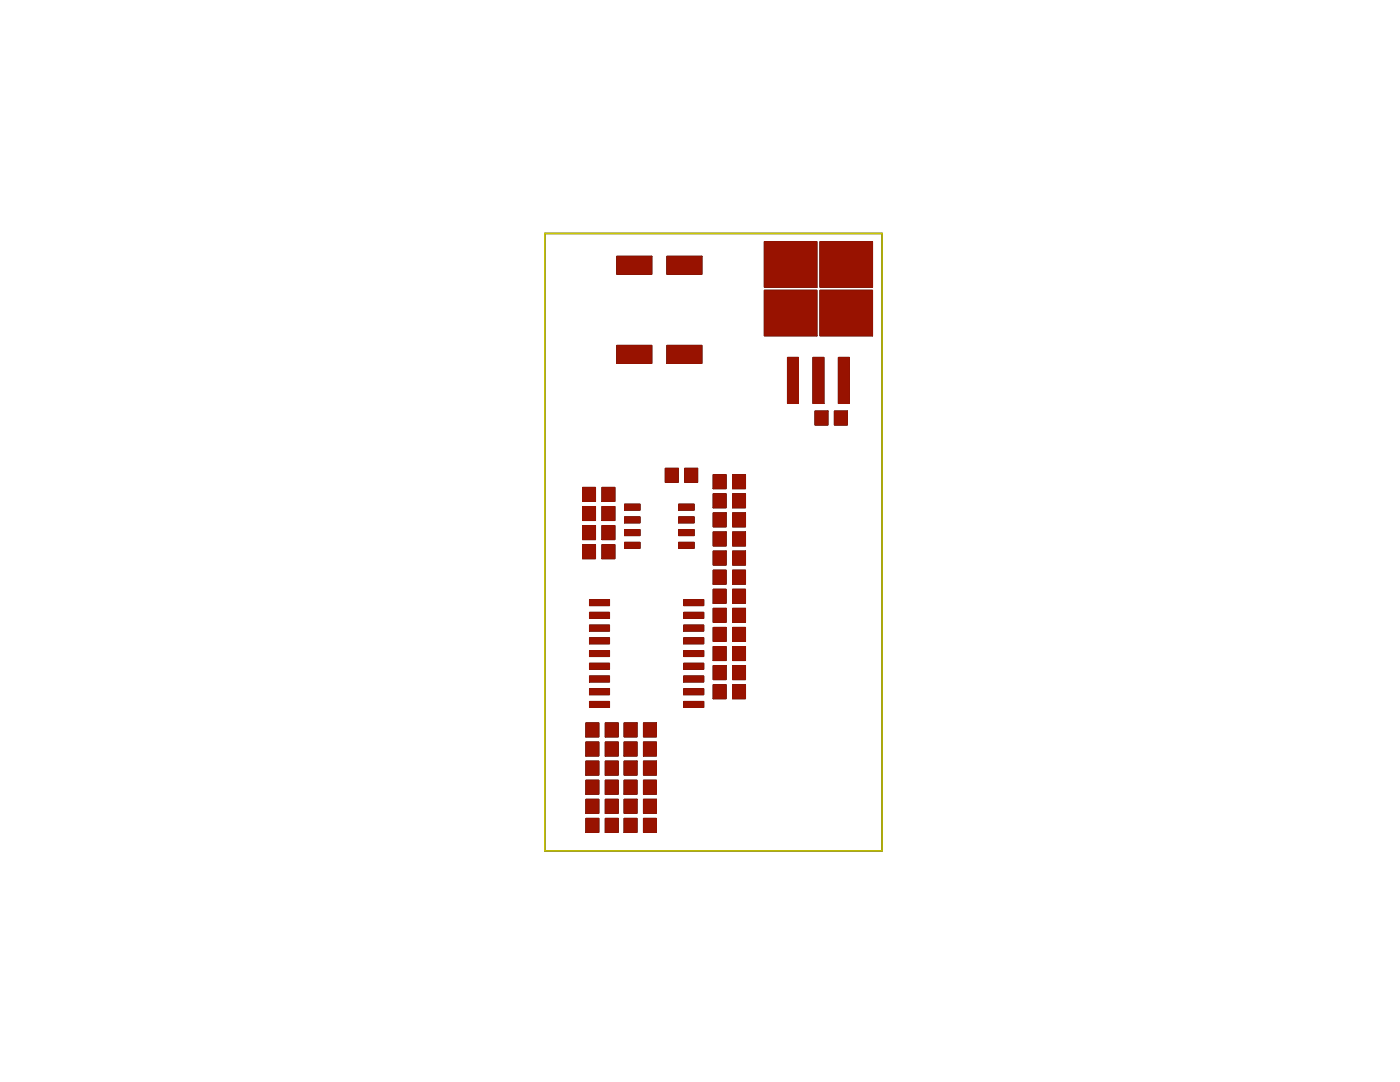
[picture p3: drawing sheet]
<svg xmlns="http://www.w3.org/2000/svg" width="279mm" height="216mm" viewBox="0 0 279 216" stroke-linecap="round" stroke-linejoin="round" font-family="sans-serif">
<path d="M108.7 46.6h67.3v123.2h-67.3z" fill="none" stroke="#000" stroke-width=".3"/>
<g fill="#000" stroke="#000" stroke-width=".2">
<path d="M123.1 51.1h7v3.6h-7z" fill-rule="evenodd"/>
<path d="M133.1 51.1h7v3.6h-7z" fill-rule="evenodd"/>
<path d="M152.5 48.2h10.5v9.1h-10.5z" fill-rule="evenodd"/>
<path d="M163.6 48.2h10.5v9.1h-10.5z" fill-rule="evenodd"/>
<path d="M123.1 68.9h7v3.6h-7z" fill-rule="evenodd"/>
<path d="M133.1 68.9h7v3.6h-7z" fill-rule="evenodd"/>
<path d="M152.5 57.9h10.5v9.1h-10.5z" fill-rule="evenodd"/>
<path d="M163.6 57.9h10.5v9.1h-10.5z" fill-rule="evenodd"/>
<path d="M132.8 93.4h2.6v2.8h-2.6z" fill-rule="evenodd"/>
<path d="M136.6 93.4h2.6v2.8h-2.6z" fill-rule="evenodd"/>
<path d="M142.3 94.7h2.6v2.8h-2.6z" fill-rule="evenodd"/>
<path d="M146.2 94.7h2.6v2.8h-2.6z" fill-rule="evenodd"/>
<path d="M157.2 71.3h2.2v9.2h-2.2z" fill-rule="evenodd"/>
<path d="M162.2 71.3h2.2v9.2h-2.2z" fill-rule="evenodd"/>
<path d="M162.6 82h2.6v2.8h-2.6z" fill-rule="evenodd"/>
<path d="M166.5 82h2.6v2.8h-2.6z" fill-rule="evenodd"/>
<path d="M167.3 71.3h2.2v9.2h-2.2z" fill-rule="evenodd"/>
<path d="M116.3 108.7h2.5v2.8h-2.5z" fill-rule="evenodd"/>
<path d="M116.3 97.3h2.5v2.8h-2.5z" fill-rule="evenodd"/>
<path d="M116.3 104.9h2.5v2.8h-2.5z" fill-rule="evenodd"/>
<path d="M116.3 101.1h2.5v2.8h-2.5z" fill-rule="evenodd"/>
<path d="M120.1 108.7h2.6v2.8h-2.6z" fill-rule="evenodd"/>
<path d="M120.1 97.3h2.6v2.8h-2.6z" fill-rule="evenodd"/>
<path d="M120.1 104.9h2.6v2.8h-2.6z" fill-rule="evenodd"/>
<path d="M120.1 101.1h2.6v2.8h-2.6z" fill-rule="evenodd"/>
<path d="M124.6 100.6h3.1v1.2h-3.1z" fill-rule="evenodd"/>
<path d="M124.6 103.1h3.1v1.2h-3.1z" fill-rule="evenodd"/>
<path d="M124.6 105.7h3.1v1.2h-3.1z" fill-rule="evenodd"/>
<path d="M124.6 108.2h3.1v1.2h-3.1z" fill-rule="evenodd"/>
<path d="M135.4 108.2h3.1v1.2h-3.1z" fill-rule="evenodd"/>
<path d="M135.4 105.7h3.1v1.2h-3.1z" fill-rule="evenodd"/>
<path d="M135.4 103.1h3.1v1.2h-3.1z" fill-rule="evenodd"/>
<path d="M135.4 100.6h3.1v1.2h-3.1z" fill-rule="evenodd"/>
<path d="M142.3 98.5h2.6v2.8h-2.6z" fill-rule="evenodd"/>
<path d="M142.3 113.8h2.6v2.8h-2.6z" fill-rule="evenodd"/>
<path d="M142.3 102.3h2.6v2.8h-2.6z" fill-rule="evenodd"/>
<path d="M142.3 106.1h2.6v2.8h-2.6z" fill-rule="evenodd"/>
<path d="M142.3 110h2.6v2.8h-2.6z" fill-rule="evenodd"/>
<path d="M146.2 98.5h2.6v2.8h-2.6z" fill-rule="evenodd"/>
<path d="M146.2 113.8h2.6v2.8h-2.6z" fill-rule="evenodd"/>
<path d="M146.2 102.3h2.6v2.8h-2.6z" fill-rule="evenodd"/>
<path d="M146.2 106.1h2.6v2.8h-2.6z" fill-rule="evenodd"/>
<path d="M146.2 110h2.6v2.8h-2.6z" fill-rule="evenodd"/>
<path d="M117.6 119.6h4v1.2h-4z" fill-rule="evenodd"/>
<path d="M117.6 122.2h4v1.2h-4z" fill-rule="evenodd"/>
<path d="M117.6 124.7h4v1.2h-4z" fill-rule="evenodd"/>
<path d="M117.6 127.3h4v1.2h-4z" fill-rule="evenodd"/>
<path d="M117.6 129.8h4v1.2h-4z" fill-rule="evenodd"/>
<path d="M117.6 132.3h4v1.2h-4z" fill-rule="evenodd"/>
<path d="M117.6 134.9h4v1.2h-4z" fill-rule="evenodd"/>
<path d="M117.6 137.4h4v1.2h-4z" fill-rule="evenodd"/>
<path d="M136.4 137.4h4v1.2h-4z" fill-rule="evenodd"/>
<path d="M136.4 134.9h4v1.2h-4z" fill-rule="evenodd"/>
<path d="M136.4 132.3h4v1.2h-4z" fill-rule="evenodd"/>
<path d="M136.4 129.8h4v1.2h-4z" fill-rule="evenodd"/>
<path d="M136.4 127.3h4v1.2h-4z" fill-rule="evenodd"/>
<path d="M136.4 124.7h4v1.2h-4z" fill-rule="evenodd"/>
<path d="M136.4 122.2h4v1.2h-4z" fill-rule="evenodd"/>
<path d="M136.4 119.6h4v1.2h-4z" fill-rule="evenodd"/>
<path d="M142.3 136.6h2.6v2.8h-2.6z" fill-rule="evenodd"/>
<path d="M142.3 117.6h2.6v2.8h-2.6z" fill-rule="evenodd"/>
<path d="M142.3 129h2.6v2.8h-2.6z" fill-rule="evenodd"/>
<path d="M142.3 132.8h2.6v2.8h-2.6z" fill-rule="evenodd"/>
<path d="M142.3 125.2h2.6v2.8h-2.6z" fill-rule="evenodd"/>
<path d="M142.3 121.4h2.6v2.8h-2.6z" fill-rule="evenodd"/>
<path d="M146.2 136.6h2.6v2.8h-2.6z" fill-rule="evenodd"/>
<path d="M146.2 117.6h2.6v2.8h-2.6z" fill-rule="evenodd"/>
<path d="M146.2 129h2.6v2.8h-2.6z" fill-rule="evenodd"/>
<path d="M146.2 132.8h2.6v2.8h-2.6z" fill-rule="evenodd"/>
<path d="M146.2 125.2h2.6v2.8h-2.6z" fill-rule="evenodd"/>
<path d="M146.2 121.4h2.6v2.8h-2.6z" fill-rule="evenodd"/>
<path d="M116.9 144.2h2.6v2.8h-2.6z" fill-rule="evenodd"/>
<path d="M116.9 148.1h2.6v2.8h-2.6z" fill-rule="evenodd"/>
<path d="M116.9 151.9h2.6v2.8h-2.6z" fill-rule="evenodd"/>
<path d="M116.9 155.7h2.6v2.8h-2.6z" fill-rule="evenodd"/>
<path d="M117.6 140h4v1.2h-4z" fill-rule="evenodd"/>
<path d="M120.8 144.2h2.6v2.8h-2.6z" fill-rule="evenodd"/>
<path d="M120.8 148.1h2.6v2.8h-2.6z" fill-rule="evenodd"/>
<path d="M120.8 151.9h2.6v2.8h-2.6z" fill-rule="evenodd"/>
<path d="M120.8 155.7h2.6v2.8h-2.6z" fill-rule="evenodd"/>
<path d="M124.5 148.1h2.6v2.8h-2.6z" fill-rule="evenodd"/>
<path d="M124.5 155.7h2.6v2.8h-2.6z" fill-rule="evenodd"/>
<path d="M124.5 144.2h2.6v2.8h-2.6z" fill-rule="evenodd"/>
<path d="M124.5 151.9h2.6v2.8h-2.6z" fill-rule="evenodd"/>
<path d="M124.5 159.5h2.6v2.8h-2.6z" fill-rule="evenodd"/>
<path d="M128.4 148.1h2.6v2.8h-2.6z" fill-rule="evenodd"/>
<path d="M128.4 155.7h2.6v2.8h-2.6z" fill-rule="evenodd"/>
<path d="M128.4 144.2h2.6v2.8h-2.6z" fill-rule="evenodd"/>
<path d="M128.4 151.9h2.6v2.8h-2.6z" fill-rule="evenodd"/>
<path d="M128.4 159.5h2.6v2.8h-2.6z" fill-rule="evenodd"/>
<path d="M136.4 140h4v1.2h-4z" fill-rule="evenodd"/>
<path d="M116.9 159.5h2.6v2.8h-2.6z" fill-rule="evenodd"/>
<path d="M116.9 163.3h2.6v2.8h-2.6z" fill-rule="evenodd"/>
<path d="M120.8 159.5h2.6v2.8h-2.6z" fill-rule="evenodd"/>
<path d="M120.8 163.3h2.6v2.8h-2.6z" fill-rule="evenodd"/>
<path d="M124.5 163.3h2.6v2.8h-2.6z" fill-rule="evenodd"/>
<path d="M128.4 163.3h2.6v2.8h-2.6z" fill-rule="evenodd"/>
</g>
<path d="M108.7 46.6h67.3v123.2h-67.3z" fill="none" stroke="#cdca00" stroke-width=".3"/>
<g fill="#981200" stroke="#981200" stroke-width=".2">
<path d="M142.3 98.5h2.6v2.8h-2.6z" fill-rule="evenodd"/>
<path d="M146.2 98.5h2.6v2.8h-2.6z" fill-rule="evenodd"/>
<path d="M146.2 136.6h2.6v2.8h-2.6z" fill-rule="evenodd"/>
<path d="M142.3 136.6h2.6v2.8h-2.6z" fill-rule="evenodd"/>
<path d="M136.6 93.4h2.6v2.8h-2.6z" fill-rule="evenodd"/>
<path d="M132.8 93.4h2.6v2.8h-2.6z" fill-rule="evenodd"/>
<path d="M146.2 113.8h2.6v2.8h-2.6z" fill-rule="evenodd"/>
<path d="M142.3 113.8h2.6v2.8h-2.6z" fill-rule="evenodd"/>
<path d="M146.2 117.6h2.6v2.8h-2.6z" fill-rule="evenodd"/>
<path d="M142.3 117.6h2.6v2.8h-2.6z" fill-rule="evenodd"/>
<path d="M166.5 82h2.6v2.8h-2.6z" fill-rule="evenodd"/>
<path d="M162.6 82h2.6v2.8h-2.6z" fill-rule="evenodd"/>
<path d="M116.3 108.7h2.5v2.8h-2.5z" fill-rule="evenodd"/>
<path d="M120.1 108.7h2.6v2.8h-2.6z" fill-rule="evenodd"/>
<path d="M128.4 148.1h2.6v2.8h-2.6z" fill-rule="evenodd"/>
<path d="M124.5 148.1h2.6v2.8h-2.6z" fill-rule="evenodd"/>
<path d="M128.4 155.7h2.6v2.8h-2.6z" fill-rule="evenodd"/>
<path d="M124.5 155.7h2.6v2.8h-2.6z" fill-rule="evenodd"/>
<path d="M124.5 163.3h2.6v2.8h-2.6z" fill-rule="evenodd"/>
<path d="M128.4 163.3h2.6v2.8h-2.6z" fill-rule="evenodd"/>
<path d="M133.1 68.9h7v3.6h-7z" fill-rule="evenodd"/>
<path d="M123.1 68.9h7v3.6h-7z" fill-rule="evenodd"/>
<path d="M133.1 51.1h7v3.6h-7z" fill-rule="evenodd"/>
<path d="M123.1 51.1h7v3.6h-7z" fill-rule="evenodd"/>
<path d="M146.2 94.7h2.6v2.8h-2.6z" fill-rule="evenodd"/>
<path d="M142.3 94.7h2.6v2.8h-2.6z" fill-rule="evenodd"/>
<path d="M146.2 132.8h2.6v2.8h-2.6z" fill-rule="evenodd"/>
<path d="M142.3 132.8h2.6v2.8h-2.6z" fill-rule="evenodd"/>
<path d="M142.3 125.2h2.6v2.8h-2.6z" fill-rule="evenodd"/>
<path d="M146.2 125.2h2.6v2.8h-2.6z" fill-rule="evenodd"/>
<path d="M146.2 102.3h2.6v2.8h-2.6z" fill-rule="evenodd"/>
<path d="M142.3 102.3h2.6v2.8h-2.6z" fill-rule="evenodd"/>
<path d="M142.3 106.1h2.6v2.8h-2.6z" fill-rule="evenodd"/>
<path d="M146.2 106.1h2.6v2.8h-2.6z" fill-rule="evenodd"/>
<path d="M146.2 121.4h2.6v2.8h-2.6z" fill-rule="evenodd"/>
<path d="M142.3 121.4h2.6v2.8h-2.6z" fill-rule="evenodd"/>
<path d="M120.1 97.3h2.6v2.8h-2.6z" fill-rule="evenodd"/>
<path d="M116.3 97.3h2.5v2.8h-2.5z" fill-rule="evenodd"/>
<path d="M116.3 104.9h2.5v2.8h-2.5z" fill-rule="evenodd"/>
<path d="M120.1 104.9h2.6v2.8h-2.6z" fill-rule="evenodd"/>
<path d="M116.3 101.1h2.5v2.8h-2.5z" fill-rule="evenodd"/>
<path d="M120.1 101.1h2.6v2.8h-2.6z" fill-rule="evenodd"/>
<path d="M116.9 144.2h2.6v2.8h-2.6z" fill-rule="evenodd"/>
<path d="M120.8 144.2h2.6v2.8h-2.6z" fill-rule="evenodd"/>
<path d="M120.8 148.1h2.6v2.8h-2.6z" fill-rule="evenodd"/>
<path d="M116.9 148.1h2.6v2.8h-2.6z" fill-rule="evenodd"/>
<path d="M120.8 151.9h2.6v2.8h-2.6z" fill-rule="evenodd"/>
<path d="M116.9 151.9h2.6v2.8h-2.6z" fill-rule="evenodd"/>
<path d="M116.9 155.7h2.6v2.8h-2.6z" fill-rule="evenodd"/>
<path d="M120.8 155.7h2.6v2.8h-2.6z" fill-rule="evenodd"/>
<path d="M120.8 159.5h2.6v2.8h-2.6z" fill-rule="evenodd"/>
<path d="M116.9 159.5h2.6v2.8h-2.6z" fill-rule="evenodd"/>
<path d="M116.9 163.3h2.6v2.8h-2.6z" fill-rule="evenodd"/>
<path d="M120.8 163.3h2.6v2.8h-2.6z" fill-rule="evenodd"/>
<path d="M124.5 144.2h2.6v2.8h-2.6z" fill-rule="evenodd"/>
<path d="M128.4 144.2h2.6v2.8h-2.6z" fill-rule="evenodd"/>
<path d="M128.4 151.9h2.6v2.8h-2.6z" fill-rule="evenodd"/>
<path d="M124.5 151.9h2.6v2.8h-2.6z" fill-rule="evenodd"/>
<path d="M124.5 159.5h2.6v2.8h-2.6z" fill-rule="evenodd"/>
<path d="M128.4 159.5h2.6v2.8h-2.6z" fill-rule="evenodd"/>
<path d="M146.2 110h2.6v2.8h-2.6z" fill-rule="evenodd"/>
<path d="M142.3 110h2.6v2.8h-2.6z" fill-rule="evenodd"/>
<path d="M124.6 100.6h3.1v1.2h-3.1z" fill-rule="evenodd"/>
<path d="M124.6 103.1h3.1v1.2h-3.1z" fill-rule="evenodd"/>
<path d="M124.6 105.7h3.1v1.2h-3.1z" fill-rule="evenodd"/>
<path d="M124.6 108.2h3.1v1.2h-3.1z" fill-rule="evenodd"/>
<path d="M135.4 108.2h3.1v1.2h-3.1z" fill-rule="evenodd"/>
<path d="M135.4 105.7h3.1v1.2h-3.1z" fill-rule="evenodd"/>
<path d="M135.4 103.1h3.1v1.2h-3.1z" fill-rule="evenodd"/>
<path d="M135.4 100.6h3.1v1.2h-3.1z" fill-rule="evenodd"/>
<path d="M163.6 57.9h10.5v9.1h-10.5z" fill-rule="evenodd"/>
<path d="M152.5 48.2h10.5v9.1h-10.5z" fill-rule="evenodd"/>
<path d="M152.5 57.9h10.5v9.1h-10.5z" fill-rule="evenodd"/>
<path d="M163.6 48.2h10.5v9.1h-10.5z" fill-rule="evenodd"/>
<path d="M167.3 71.3h2.2v9.2h-2.2z" fill-rule="evenodd"/>
<path d="M162.2 71.3h2.2v9.2h-2.2z" fill-rule="evenodd"/>
<path d="M157.2 71.3h2.2v9.2h-2.2z" fill-rule="evenodd"/>
<path d="M117.6 119.6h4v1.2h-4z" fill-rule="evenodd"/>
<path d="M117.6 122.2h4v1.2h-4z" fill-rule="evenodd"/>
<path d="M117.6 124.7h4v1.2h-4z" fill-rule="evenodd"/>
<path d="M117.6 127.3h4v1.2h-4z" fill-rule="evenodd"/>
<path d="M117.6 129.8h4v1.2h-4z" fill-rule="evenodd"/>
<path d="M117.6 132.3h4v1.2h-4z" fill-rule="evenodd"/>
<path d="M117.6 134.9h4v1.2h-4z" fill-rule="evenodd"/>
<path d="M117.6 137.4h4v1.2h-4z" fill-rule="evenodd"/>
<path d="M117.6 140h4v1.2h-4z" fill-rule="evenodd"/>
<path d="M136.4 140h4v1.2h-4z" fill-rule="evenodd"/>
<path d="M136.4 137.4h4v1.2h-4z" fill-rule="evenodd"/>
<path d="M136.4 134.9h4v1.2h-4z" fill-rule="evenodd"/>
<path d="M136.4 132.3h4v1.2h-4z" fill-rule="evenodd"/>
<path d="M136.4 129.8h4v1.2h-4z" fill-rule="evenodd"/>
<path d="M136.4 127.3h4v1.2h-4z" fill-rule="evenodd"/>
<path d="M136.4 124.7h4v1.2h-4z" fill-rule="evenodd"/>
<path d="M136.4 122.2h4v1.2h-4z" fill-rule="evenodd"/>
<path d="M136.4 119.6h4v1.2h-4z" fill-rule="evenodd"/>
<path d="M142.3 129h2.6v2.8h-2.6z" fill-rule="evenodd"/>
<path d="M146.2 129h2.6v2.8h-2.6z" fill-rule="evenodd"/>
</g>
</svg>
